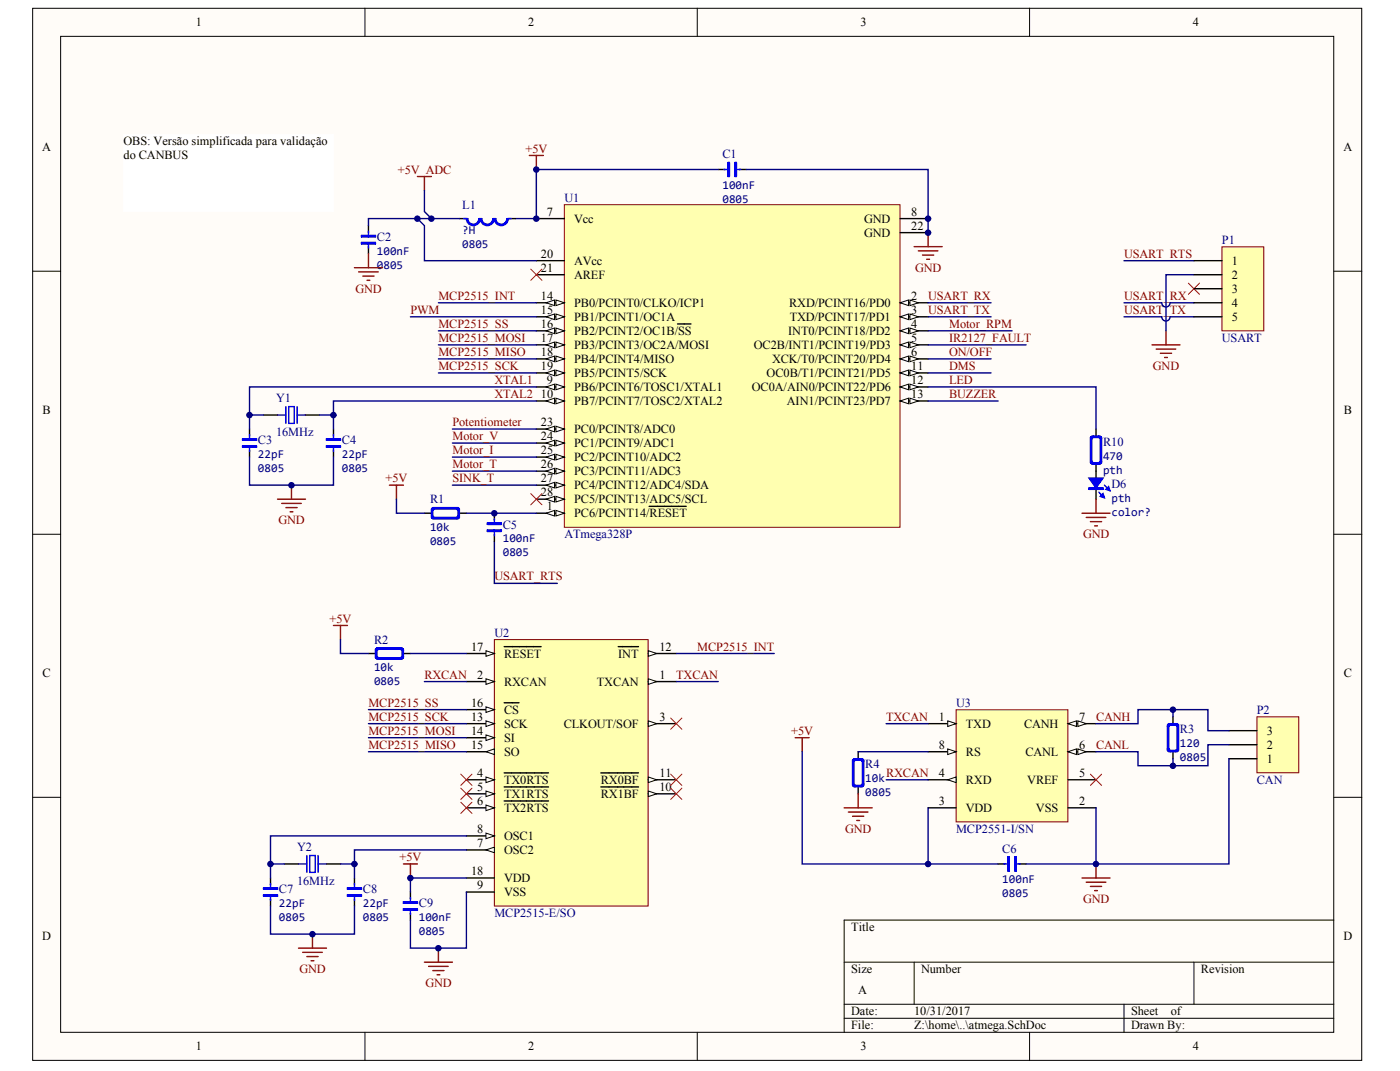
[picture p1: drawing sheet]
<svg xmlns="http://www.w3.org/2000/svg" width="271mm" height="207mm" viewBox="0 0 271 207" stroke-linecap="round" stroke-linejoin="round" font-family="sans-serif">
<defs><g id="words">
<g font-size="2.4">
<text x="37.9" y="5.1">1</text>
<text x="102.2" y="5.1">2</text>
<text x="166.5" y="5.1">3</text>
<text x="230.8" y="5.1">4</text>
<text x="8.2" y="29.1">A</text>
<text x="23.9" y="28.1">OBS: Versão simplificada para validação</text>
<text x="260" y="29.1">A</text>
<text x="23.9" y="30.8">do CANBUS</text>
<text x="105.9" y="41.7">7</text>
<text x="176.4" y="41.7">8</text>
<text x="111.1" y="43.1">Vcc</text>
<text x="167.2" y="43.1">GND</text>
<text x="167.2" y="45.8">GND</text>
<text x="176.4" y="44.4">22</text>
<text x="104.7" y="52.6">21</text>
<text x="104.7" y="49.8">20</text>
<text x="111.1" y="53.9">AREF</text>
<text x="111.1" y="51.2">AVcc</text>
<text x="238.4" y="51.2">1</text>
<text x="238.4" y="53.9">2</text>
<text x="104.7" y="58">14</text>
<text x="111.1" y="59.3">PB0/PCINT0/CLKO/ICP1</text>
<text x="152.7" y="59.3">RXD/PCINT16/PD0</text>
<text x="176.4" y="58">2</text>
<text x="238.4" y="56.6">3</text>
<text x="238.4" y="59.3">4</text>
<text x="104.7" y="60.7">15</text>
<text x="104.7" y="63.4">16</text>
<text x="111.1" y="62.1">PB1/PCINT1/OC1A</text>
<text x="111.1" y="64.8">PB2/PCINT2/OC1B/SS</text>
<text x="152.5" y="64.8">INT0/PCINT18/PD2</text>
<text x="152.8" y="62.1">TXD/PCINT17/PD1</text>
<text x="176.4" y="60.7">3</text>
<text x="176.4" y="63.4">4</text>
<text x="238.4" y="62.1">5</text>
<text x="104.7" y="66.1">17</text>
<text x="104.7" y="68.8">18</text>
<text x="104.7" y="71.5">19</text>
<text x="111.1" y="67.5">PB3/PCINT3/OC2A/MOSI</text>
<text x="111.1" y="70.2">PB4/PCINT4/MISO</text>
<text x="145.9" y="67.5">OC2B/INT1/PCINT19/PD3</text>
<text x="149.4" y="70.2">XCK/T0/PCINT20/PD4</text>
<text x="176.4" y="66.1">5</text>
<text x="176.4" y="68.8">6</text>
<text x="176.4" y="71.5">11</text>
<text x="104.7" y="77">10</text>
<text x="105.9" y="74.3">9</text>
<text x="111.1" y="72.9">PB5/PCINT5/SCK</text>
<text x="111.1" y="75.6">PB6/PCINT6/TOSC1/XTAL1</text>
<text x="145.5" y="75.6">OC0A/AIN0/PCINT22/PD6</text>
<text x="148.4" y="72.9">OC0B/T1/PCINT21/PD5</text>
<text x="176.4" y="74.3">12</text>
<text x="176.4" y="77">13</text>
<text x="8.2" y="80">B</text>
<text x="104.7" y="82.4">23</text>
<text x="111.1" y="78.3">PB7/PCINT7/TOSC2/XTAL2</text>
<text x="111.1" y="83.8">PC0/PCINT8/ADC0</text>
<text x="152.3" y="78.3">AIN1/PCINT23/PD7</text>
<text x="260.1" y="80">B</text>
<text x="104.7" y="85.1">24</text>
<text x="104.7" y="87.8">25</text>
<text x="111.1" y="86.5">PC1/PCINT9/ADC1</text>
<text x="111.1" y="89.2">PC2/PCINT10/ADC2</text>
<text x="104.7" y="90.5">26</text>
<text x="104.7" y="93.2">27</text>
<text x="104.7" y="96">28</text>
<text x="111.1" y="91.9">PC3/PCINT11/ADC3</text>
<text x="111.1" y="94.6">PC4/PCINT12/ADC4/SDA</text>
<text x="105.9" y="98.7">1</text>
<text x="111.1" y="97.3">PC5/PCINT13/ADC5/SCL</text>
<text x="111.1" y="100">PC6/PCINT14/RESET</text>
<text x="91.2" y="125.8">17</text>
<text x="127.6" y="125.8">12</text>
<text x="8.2" y="130.8">C</text>
<text x="92.3" y="131.2">2</text>
<text x="97.6" y="127.2">RESET</text>
<text x="119.6" y="127.2">INT</text>
<text x="127.6" y="131.2">1</text>
<text x="260.1" y="130.8">C</text>
<text x="91.2" y="136.7">16</text>
<text x="97.6" y="132.6">RXCAN</text>
<text x="115.5" y="132.6">TXCAN</text>
<text x="91.2" y="139.4">13</text>
<text x="91.2" y="142.1">14</text>
<text x="97.6" y="140.7">SCK</text>
<text x="97.6" y="143.4">SI</text>
<text x="97.6" y="138">CS</text>
<text x="109.1" y="140.7">CLKOUT/SOF</text>
<text x="127.6" y="139.4">3</text>
<text x="181.7" y="139.4">1</text>
<text x="186.9" y="140.7">TXD</text>
<text x="198.2" y="140.7">CANH</text>
<text x="208.9" y="139.4">7</text>
<text x="245.1" y="142.1">3</text>
<text x="91.2" y="144.8">15</text>
<text x="97.6" y="146.1">SO</text>
<text x="181.7" y="144.8">8</text>
<text x="186.9" y="146.1">RS</text>
<text x="198.4" y="146.1">CANL</text>
<text x="208.9" y="144.8">6</text>
<text x="245.1" y="147.5">1</text>
<text x="245.1" y="144.8">2</text>
<text x="92.3" y="150.2">4</text>
<text x="92.3" y="152.9">5</text>
<text x="92.3" y="155.6">6</text>
<text x="97.6" y="151.6">TX0RTS</text>
<text x="97.6" y="154.3">TX1RTS</text>
<text x="116.3" y="154.3">RX1BF</text>
<text x="116.3" y="151.6">RX0BF</text>
<text x="127.6" y="152.9">10</text>
<text x="127.6" y="150.2">11</text>
<text x="181.7" y="155.6">3</text>
<text x="181.7" y="150.2">4</text>
<text x="186.9" y="151.6">RXD</text>
<text x="198.8" y="151.6">VREF</text>
<text x="208.9" y="155.6">2</text>
<text x="208.9" y="150.2">5</text>
<text x="92.3" y="161.1">8</text>
<text x="97.6" y="157">TX2RTS</text>
<text x="186.9" y="157">VDD</text>
<text x="200.5" y="157">VSS</text>
<text x="92.3" y="163.8">7</text>
<text x="97.6" y="165.1">OSC2</text>
<text x="97.6" y="162.4">OSC1</text>
<text x="91.2" y="169.2">18</text>
<text x="92.3" y="171.9">9</text>
<text x="97.6" y="173.3">VSS</text>
<text x="97.6" y="170.6">VDD</text>
<text x="8.2" y="181.7">D</text>
<text x="164.7" y="180">Title</text>
<text x="260" y="181.7">D</text>
<text x="164.7" y="188.2">Size</text>
<text x="178.3" y="188.2">Number</text>
<text x="232.4" y="188.2">Revision</text>
<text x="164.7" y="196.3">Date:</text>
<text x="166.1" y="192.2">A</text>
<text x="176.9" y="196.3">10/31/2017</text>
<text x="218.9" y="196.3">Sheet</text>
<text x="226.6" y="196.3">of</text>
<text x="37.9" y="203.1">1</text>
<text x="102.2" y="203.1">2</text>
<text x="164.7" y="199">File:</text>
<text x="166.5" y="203.1">3</text>
<text x="176.9" y="199">Z:\home\..\atmega.SchDoc</text>
<text x="218.9" y="199">Drawn By:</text>
<text x="230.8" y="203.1">4</text>
</g>
<g font-size="2.4" fill="#800000">
<text x="101.7" y="29.5">+5V</text>
<text x="77" y="33.6">+5V_ADC</text>
<text x="177.1" y="52.5">GND</text>
<text x="217.5" y="49.8">USART_RTS</text>
<text x="68.8" y="56.6">GND</text>
<text x="84.8" y="58">MCP2515_INT</text>
<text x="179.6" y="58">USART_RX</text>
<text x="217.5" y="58">USART_RX</text>
<text x="79.4" y="60.7">PWM</text>
<text x="84.8" y="63.4">MCP2515_SS</text>
<text x="179.6" y="60.7">USART_TX</text>
<text x="183.7" y="63.4">Motor_RPM</text>
<text x="217.5" y="60.7">USART_TX</text>
<text x="84.8" y="68.8">MCP2515_MISO</text>
<text x="84.8" y="66.1">MCP2515_MOSI</text>
<text x="84.8" y="71.5">MCP2515_SCK</text>
<text x="183.7" y="66.1">IR2127_FAULT</text>
<text x="183.7" y="68.8">ON/OFF</text>
<text x="183.7" y="71.5">DMS</text>
<text x="223.1" y="71.5">GND</text>
<text x="95.7" y="77">XTAL2</text>
<text x="95.7" y="74.3">XTAL1</text>
<text x="183.7" y="74.3">LED</text>
<text x="183.7" y="77">BUZZER</text>
<text x="87.6" y="82.4">Potentiometer</text>
<text x="87.6" y="85.1">Motor_V</text>
<text x="87.6" y="87.8">Motor_I</text>
<text x="74.6" y="93.2">+5V</text>
<text x="87.6" y="90.5">Motor_T</text>
<text x="87.6" y="93.2">SINK_T</text>
<text x="53.9" y="101.4">GND</text>
<text x="209.6" y="104.1">GND</text>
<text x="95.7" y="112.2">USART_RTS</text>
<text x="63.8" y="120.4">+5V</text>
<text x="134.9" y="125.8">MCP2515_INT</text>
<text x="82.1" y="131.2">RXCAN</text>
<text x="130.9" y="131.2">TXCAN</text>
<text x="71.3" y="136.7">MCP2515_SS</text>
<text x="71.3" y="142.1">MCP2515_MOSI</text>
<text x="71.3" y="139.4">MCP2515_SCK</text>
<text x="153.1" y="142.1">+5V</text>
<text x="171.5" y="139.4">TXCAN</text>
<text x="212.1" y="139.4">CANH</text>
<text x="71.3" y="144.8">MCP2515_MISO</text>
<text x="212.1" y="144.8">CANL</text>
<text x="171.5" y="150.2">RXCAN</text>
<text x="163.6" y="161">GND</text>
<text x="77.3" y="166.5">+5V</text>
<text x="209.6" y="174.6">GND</text>
<text x="58" y="188.2">GND</text>
<text x="82.3" y="190.9">GND</text>
</g>
<g font-size="2.4" fill="#000080">
<text x="139.8" y="30.6">C1</text>
<text x="89.4" y="40.4">L1</text>
<text x="109.2" y="39">U1</text>
<text x="72.9" y="46.6">C2</text>
<text x="236.5" y="47.1">P1</text>
<text x="236.5" y="66.1">USART</text>
<text x="53.4" y="77.8">Y1</text>
<text x="49.9" y="85.9">C3</text>
<text x="53.4" y="84.3">16MHz</text>
<text x="66.2" y="85.9">C4</text>
<text x="213.5" y="86.2">R10</text>
<text x="215.1" y="94.3">D6</text>
<text x="83.2" y="97.3">R1</text>
<text x="97.3" y="102.2">C5</text>
<text x="109.2" y="104.1">ATmega328P</text>
<text x="72.4" y="124.4">R2</text>
<text x="95.7" y="123.1">U2</text>
<text x="185" y="136.7">U3</text>
<text x="228.4" y="141.8">R3</text>
<text x="243.2" y="138">P2</text>
<text x="167.4" y="148.6">R4</text>
<text x="243.2" y="151.6">CAN</text>
<text x="185" y="161.1">MCP2551-I/SN</text>
<text x="57.5" y="164.6">Y2</text>
<text x="194" y="164.9">C6</text>
<text x="54" y="172.7">C7</text>
<text x="57.5" y="171.1">16MHz</text>
<text x="70.2" y="172.7">C8</text>
<text x="81.1" y="175.4">C9</text>
<text x="95.7" y="177.3">MCP2515-E/SO</text>
</g>
<g font-size="2.3" fill="#000080">
<text x="139.8" y="36.5">100nF</text>
<text x="139.8" y="39.2">0805</text>
<text x="89.4" y="45.2">?H</text>
<text x="89.4" y="47.9">0805</text>
<text x="72.9" y="49.2">100nF</text>
<text x="72.9" y="52">0805</text>
<text x="49.9" y="88.6">22pF</text>
<text x="66.2" y="88.6">22pF</text>
<text x="213.5" y="88.8">470</text>
<text x="49.9" y="91.3">0805</text>
<text x="66.2" y="91.3">0805</text>
<text x="213.5" y="91.6">pth</text>
<text x="215.1" y="97">pth</text>
<text x="215.1" y="99.7">color?</text>
<text x="83.2" y="102.7">10k</text>
<text x="83.2" y="105.4">0805</text>
<text x="97.3" y="104.9">100nF</text>
<text x="97.3" y="107.6">0805</text>
<text x="72.4" y="129.8">10k</text>
<text x="72.4" y="132.5">0805</text>
<text x="228.4" y="144.5">120</text>
<text x="228.4" y="147.2">0805</text>
<text x="167.4" y="151.2">10k</text>
<text x="167.4" y="154">0805</text>
<text x="194" y="170.8">100nF</text>
<text x="194" y="173.5">0805</text>
<text x="54" y="175.4">22pF</text>
<text x="54" y="178.1">0805</text>
<text x="70.2" y="175.4">22pF</text>
<text x="70.2" y="178.1">0805</text>
<text x="81.1" y="178.1">100nF</text>
<text x="81.1" y="180.8">0805</text>
</g>
</g></defs>
<g fill="#fffcf8" stroke="#000" stroke-width=".19">
<path d="M6.3 1.6h257.2v203.4h-257.2z"/>
<path d="M11.7 7h246.4v192.6h-246.4z"/>
</g>
<g fill="none" stroke="#000" stroke-width=".19">
<path d="M70.6 1.6v5.4M134.9 1.6v5.4M199.2 1.6v5.4M6.3 52.4h5.4M258.1 52.4h5.5M6.3 103.3h5.4M258.1 103.3h5.5M6.3 154.2h5.4M258.1 154.2h5.5M258.1 177.9h-94.7v21.7M70.6 199.6v5.4M134.9 199.6v5.4"/>
<path d="M163.4 186h94.7M163.4 194.2h94.7M163.4 196.9h94.7M176.9 186v8.2M199.2 199.6v5.4M217.5 194.2v5.4M231.1 186v8.2"/>
</g>
<path d="M109.2 39.6h65v62.3h-65z" fill="#ffffb0" stroke="#800000" stroke-width=".19"/>
<path d="M103.8 42.3h5.4M103.8 53.1h5.4M103.8 50.4h5.4M103.8 58.5h5.4M174.2 42.3h5.4M174.2 45h5.4" fill="none" stroke="#000" stroke-width=".27"/>
<g fill="#fffcf8" stroke="#000" stroke-width=".19">
<path d="M107.6 58l1.6 .5-1.6 .6z"/>
<path d="M105.7 58.5l1.6-.5v1.1z"/>
</g>
<path d="M103.8 61.3h5.4" fill="none" stroke="#000" stroke-width=".27"/>
<g fill="#fffcf8" stroke="#000" stroke-width=".19">
<path d="M107.6 60.7l1.6 .6-1.6 .5z"/>
<path d="M105.7 61.3l1.6-.6v1.1z"/>
</g>
<path d="M103.8 64h5.4" fill="none" stroke="#000" stroke-width=".27"/>
<g fill="#fffcf8" stroke="#000" stroke-width=".19">
<path d="M107.6 63.4l1.6 .6-1.6 .5z"/>
<path d="M105.7 64l1.6-.6v1.1z"/>
</g>
<path d="M103.8 66.7h5.4M131.1 62.6h2.6" fill="none" stroke="#000" stroke-width=".27"/>
<g fill="#fffcf8" stroke="#000" stroke-width=".19">
<path d="M107.6 66.1l1.6 .6-1.6 .5z"/>
<path d="M105.7 66.7l1.6-.6v1.1z"/>
</g>
<path d="M103.8 69.4h5.4" fill="none" stroke="#000" stroke-width=".27"/>
<g fill="#fffcf8" stroke="#000" stroke-width=".19">
<path d="M107.6 68.9l1.6 .5-1.6 .5z"/>
<path d="M105.7 69.4l1.6-.5v1z"/>
</g>
<path d="M103.8 72.1h5.4" fill="none" stroke="#000" stroke-width=".27"/>
<g fill="#fffcf8" stroke="#000" stroke-width=".19">
<path d="M107.6 71.6l1.6 .5-1.6 .5z"/>
<path d="M105.7 72.1l1.6-.5v1z"/>
</g>
<path d="M103.8 74.8h5.4" fill="none" stroke="#000" stroke-width=".27"/>
<g fill="#fffcf8" stroke="#000" stroke-width=".19">
<path d="M107.6 74.3l1.6 .5-1.6 .6z"/>
<path d="M105.7 74.8l1.6-.5v1.1z"/>
</g>
<path d="M103.8 77.5h5.4" fill="none" stroke="#000" stroke-width=".27"/>
<g fill="#fffcf8" stroke="#000" stroke-width=".19">
<path d="M107.6 77l1.6 .5-1.6 .6z"/>
<path d="M105.7 77.5l1.6-.5v1.1z"/>
</g>
<path d="M103.8 83h5.4" fill="none" stroke="#000" stroke-width=".27"/>
<g fill="#fffcf8" stroke="#000" stroke-width=".19">
<path d="M107.6 82.4l1.6 .6-1.6 .5z"/>
<path d="M105.7 83l1.6-.6v1.1z"/>
</g>
<path d="M103.8 85.7h5.4" fill="none" stroke="#000" stroke-width=".27"/>
<g fill="#fffcf8" stroke="#000" stroke-width=".19">
<path d="M107.6 85.1l1.6 .6-1.6 .5z"/>
<path d="M105.7 85.7l1.6-.6v1.1z"/>
</g>
<path d="M103.8 88.4h5.4" fill="none" stroke="#000" stroke-width=".27"/>
<g fill="#fffcf8" stroke="#000" stroke-width=".19">
<path d="M107.6 87.8l1.6 .6-1.6 .5z"/>
<path d="M105.7 88.4l1.6-.6v1.1z"/>
</g>
<path d="M103.8 91.1h5.4" fill="none" stroke="#000" stroke-width=".27"/>
<g fill="#fffcf8" stroke="#000" stroke-width=".19">
<path d="M107.6 90.6l1.6 .5-1.6 .5z"/>
<path d="M105.7 91.1l1.6-.5v1z"/>
</g>
<path d="M103.8 93.8h5.4" fill="none" stroke="#000" stroke-width=".27"/>
<g fill="#fffcf8" stroke="#000" stroke-width=".19">
<path d="M107.6 93.3l1.6 .5-1.6 .5z"/>
<path d="M105.7 93.8l1.6-.5v1z"/>
</g>
<path d="M103.8 96.5h5.4" fill="none" stroke="#000" stroke-width=".27"/>
<g fill="#fffcf8" stroke="#000" stroke-width=".19">
<path d="M107.6 96l1.6 .5-1.6 .6z"/>
<path d="M105.7 96.5l1.6-.5v1.1z"/>
</g>
<path d="M103.8 99.2h5.4" fill="none" stroke="#000" stroke-width=".27"/>
<g fill="#fffcf8" stroke="#000" stroke-width=".19">
<path d="M107.6 98.7l1.6 .5-1.6 .6z"/>
<path d="M105.7 99.2l1.6-.5v1.1z"/>
</g>
<path d="M174.2 58.5h5.4M125.6 97.9h7.2" fill="none" stroke="#000" stroke-width=".27"/>
<g fill="#fffcf8" stroke="#000" stroke-width=".19">
<path d="M174.2 58.5l1.6-.5v1.1z"/>
<path d="M176.1 58l1.6 .5-1.6 .6z"/>
</g>
<path d="M174.2 61.3h5.4" fill="none" stroke="#000" stroke-width=".27"/>
<g fill="#fffcf8" stroke="#000" stroke-width=".19">
<path d="M174.2 61.3l1.6-.6v1.1z"/>
<path d="M176.1 60.7l1.6 .6-1.6 .5z"/>
</g>
<path d="M174.2 64h5.4" fill="none" stroke="#000" stroke-width=".27"/>
<g fill="#fffcf8" stroke="#000" stroke-width=".19">
<path d="M174.2 64l1.6-.6v1.1z"/>
<path d="M176.1 63.4l1.6 .6-1.6 .5z"/>
</g>
<path d="M174.2 66.7h5.4" fill="none" stroke="#000" stroke-width=".27"/>
<g fill="#fffcf8" stroke="#000" stroke-width=".19">
<path d="M174.2 66.7l1.6-.6v1.1z"/>
<path d="M176.1 66.1l1.6 .6-1.6 .5z"/>
</g>
<path d="M174.2 69.4h5.4" fill="none" stroke="#000" stroke-width=".27"/>
<g fill="#fffcf8" stroke="#000" stroke-width=".19">
<path d="M174.2 69.4l1.6-.5v1z"/>
<path d="M176.1 68.9l1.6 .5-1.6 .5z"/>
</g>
<path d="M174.2 72.1h5.4" fill="none" stroke="#000" stroke-width=".27"/>
<g fill="#fffcf8" stroke="#000" stroke-width=".19">
<path d="M174.2 72.1l1.6-.5v1z"/>
<path d="M176.1 71.6l1.6 .5-1.6 .5z"/>
</g>
<path d="M174.2 74.8h5.4" fill="none" stroke="#000" stroke-width=".27"/>
<g fill="#fffcf8" stroke="#000" stroke-width=".19">
<path d="M174.2 74.8l1.6-.5v1.1z"/>
<path d="M176.1 74.3l1.6 .5-1.6 .6z"/>
</g>
<path d="M174.2 77.5h5.4" fill="none" stroke="#000" stroke-width=".27"/>
<g fill="#fffcf8" stroke="#000" stroke-width=".19">
<path d="M174.2 77.5l1.6-.5v1.1z"/>
<path d="M176.1 77l1.6 .5-1.6 .6z"/>
</g>
<g fill="none" stroke="#00f" stroke-width=".27">
<path d="M140.1 32.8h1.1M140.9 31.4h.3v2.7h-.3zM142.2 31.4h.3v2.7h-.3zM142.2 32.8h1.1M70 45.5h2.7v.3h-2.7zM70 46.9h2.7v.2h-2.7zM71.3 44.7v1.1M71.3 46.9v1.1M89.7 42.3h.8a1.07 1.07 0 0 0 1.1 1.1 1.07 1.07 0 0 0 1.1-1.1M90.3 42.3a1.34 1.34 0 0 0 1.3 1.3 1.34 1.34 0 0 0 1.3-1.3M90.4 42.3a1.2 1.2 0 0 0 1.2 1.2 1.2 1.2 0 0 0 1.2-1.2M92.7 42.3h.5a1.07 1.07 0 0 0 1.1 1.1 1.07 1.07 0 0 0 1.1-1.1"/>
<path d="M93 42.3a1.34 1.34 0 0 0 1.3 1.3 1.34 1.34 0 0 0 1.3-1.3M93.1 42.3a1.2 1.2 0 0 0 1.2 1.2 1.2 1.2 0 0 0 1.2-1.2M95.4 42.3h.5a1.07 1.07 0 0 0 1.1 1.1 1.07 1.07 0 0 0 1.1-1.1M95.7 42.3a1.34 1.34 0 0 0 1.3 1.3 1.34 1.34 0 0 0 1.4-1.3M95.8 42.3a1.2 1.2 0 0 0 1.2 1.2 1.2 1.2 0 0 0 1.2-1.2M98.1 42.3h.8M55.3 78.6v3.3M55.9 78.6h1.1v3.3h-1.1zM57.5 78.6v3.3M46.9 84.9h2.7v.2h-2.7zM46.9 86.2h2.7v.3h-2.7zM48.3 84v1.1"/>
<path d="M48.3 86.2v1.1M53.7 80.2h1.6M57.5 80.2h1.6M63.2 84.9h2.7v.2h-2.7zM63.2 86.2h2.7v.3h-2.7zM64.5 84v1.1M64.5 86.2v1.1M83.5 99.8l.5 .5M83.6 98.3h5.2v1.9h-5.2zM83.8 98.1h4.8l.3 .3v1.6l-.3 .3h-4.8l-.3-.3v-1.6zM84 98.4h4.4l.2 .3v1.1l-.2 .2h-4.4l-.2-.2v-1.1zM84 98.1l-.5 .6"/>
<path d="M88.4 98.1l.5 .6M88.9 99.8l-.5 .5M94.3 102.5h2.7v.3h-2.7zM94.3 101.1h2.7v.3h-2.7zM95.7 100.3v1.1M95.7 102.5v1.1"/>
</g>
<g fill="none" stroke="#000" stroke-width=".27">
<path d="M139 32.8h1.4M143.1 32.8h1.3M71.3 43.6v1.4M71.3 47.7v1.3M88.9 42.3h1.4M98.4 42.3h1.3M48.3 83v1.3M48.3 87v1.4M51 80.2h2.7M59.1 80.2h2.7M64.5 83v1.3M64.5 87v1.4"/>
<path d="M82.1 99.2h1.4M88.9 99.2h1.4M95.7 99.2v1.4M95.7 103.3v1.4"/>
</g>
<g fill="#00f" stroke="#00f" stroke-width=".19">
<path d="M63.2 86.2h2.7v.3h-2.7z"/>
<path d="M63.2 84.9h2.7v.2h-2.7z"/>
<path d="M46.9 86.2h2.7v.3h-2.7z"/>
<path d="M46.9 84.9h2.7v.2h-2.7z"/>
<path d="M94.3 101.2h2.7v.2h-2.7z"/>
<path d="M94.3 102.5h2.7v.3h-2.7z"/>
<path d="M140.9 31.4h.2v2.7h-.2z"/>
<path d="M142.2 31.4h.3v2.7h-.3z"/>
<path d="M70 46.9h2.6v.2h-2.6z"/>
<path d="M70 45.5h2.6v.3h-2.6z"/>
</g>
<g fill="none" stroke="#800000" stroke-width=".27">
<path d="M80.8 34.1h2.7M82.1 34.1v2.7M102.4 30.1h2.8M103.8 30.1v2.7M68.6 51.8h5.4M69.4 52.6h3.8M70.2 53.4h2.2M71 54.2h.6M71.3 49v2.8M176.9 47.7h5.4M177.7 48.5h3.8M178.5 49.3h2.2"/>
<path d="M179.3 50.1h.6M179.6 45v2.7M222.9 66.7h5.5M223.7 67.5h3.8M224.6 68.3h2.1M225.4 69.1h.5M225.6 64v2.7M53.7 96.5h5.4M54.5 97.3h3.8M55.3 98.1h2.2M56.1 99h.6M56.4 93.8v2.7"/>
<path d="M75.4 93.8h2.7M76.7 93.8v2.7"/>
</g>
<g fill="none" stroke="#000080" stroke-width=".27">
<path d="M82.1 36.8v4.1l1.4 1.4M139 32.8h-35.2v9.5h-4.1M144.4 32.8h35.2v12.2M80.8 42.3l1.3 1.3v6.8h21.7M84.8 58.5h19M88.9 42.3h-17.6v1.3M179.6 58.5h12.2M217.5 58.5h7.3a.8 .8 0 0 0 .8 .9 .8 .8 0 0 0 .8-.9M217.5 50.4h13.6M226.5 58.5h4.6M231.1 53.1h-5.5v10.9M79.4 61.3h24.4"/>
<path d="M84.8 64h19M84.8 66.7h19M84.8 69.4h19M84.8 72.1h19M103.8 74.8h-55.5v5.4M103.8 77.5h-39.3v2.7M179.6 61.3h12.2M179.6 64h16.3M179.6 66.7h19M179.6 69.4h12.2M179.6 72.1h12.2M179.6 77.5h13.6"/>
<path d="M217.5 61.3h7.3a.8 .8 0 0 0 .8 .8 .8 .8 0 0 0 .8-.8M226.5 61.3h4.6M48.3 88.4v5.4h16.2v-5.4M51 80.2h-2.7v2.8M61.8 80.2h2.7v2.8M76.7 96.5v2.7h5.4M87.6 83h16.2M87.6 85.7h16.2M87.6 88.4h16.2M87.6 91.1h16.2M87.6 93.8h16.2M90.3 99.2h13.5"/>
<path d="M95.7 104.7v8.1h12.2"/>
</g>
<path d="M102.7 52l2.2 2.2M104.9 52l-2.2 2.2M230 54.7l2.1 2.2M232.1 54.7l-2.1 2.2M102.7 95.4l2.2 2.2M104.9 95.4l-2.2 2.2" fill="none" stroke="#f00" stroke-width=".19"/>
<path d="M236.5 47.7h8.1v16.3h-8.1z" fill="#ffffb0" stroke="#800000" stroke-width=".19"/>
<path d="M231.1 50.4h5.4M231.1 53.1h5.4M231.1 55.8h5.4M231.1 58.5h5.4M231.1 61.3h5.4" fill="none" stroke="#000" stroke-width=".27"/>
<path d="M23.9 26h40.6v14.9h-40.6z" fill="#fff" stroke="#fff" stroke-width=".19"/>
<path d="M95.7 123.7h29.7v51.5h-29.7z" fill="#ffffb0" stroke="#800000" stroke-width=".19"/>
<path d="M125.5 131.8h5.4" fill="none" stroke="#000" stroke-width=".27"/>
<path d="M125.5 131.2l1.6 .6-1.6 .5z" fill="#fffcf8" stroke="#000" stroke-width=".19"/>
<path d="M90.3 131.8h5.4" fill="none" stroke="#000" stroke-width=".27"/>
<path d="M94 131.2l1.7 .6-1.7 .5z" fill="#fffcf8" stroke="#000" stroke-width=".19"/>
<path d="M125.5 139.9h5.4" fill="none" stroke="#000" stroke-width=".27"/>
<path d="M125.5 139.4l1.6 .5-1.6 .6z" fill="#fffcf8" stroke="#000" stroke-width=".19"/>
<path d="M90.3 150.8h5.4" fill="none" stroke="#000" stroke-width=".27"/>
<path d="M94 150.2l1.7 .6-1.7 .5z" fill="#fffcf8" stroke="#000" stroke-width=".19"/>
<path d="M90.3 153.5h5.4M97.6 149.4h8.6" fill="none" stroke="#000" stroke-width=".27"/>
<path d="M94 152.9l1.7 .6-1.7 .5z" fill="#fffcf8" stroke="#000" stroke-width=".19"/>
<path d="M90.3 156.2h5.4M97.6 152.2h8.6" fill="none" stroke="#000" stroke-width=".27"/>
<path d="M94 155.7l1.7 .5-1.7 .5z" fill="#fffcf8" stroke="#000" stroke-width=".19"/>
<path d="M97.6 154.9h8.6M90.3 164.3h5.4" fill="none" stroke="#000" stroke-width=".27"/>
<path d="M94 164.3l1.7-.5v1.1z" fill="#fffcf8" stroke="#000" stroke-width=".19"/>
<path d="M90.3 161.6h5.4" fill="none" stroke="#000" stroke-width=".27"/>
<path d="M94 161.1l1.7 .5-1.7 .6z" fill="#fffcf8" stroke="#000" stroke-width=".19"/>
<path d="M125.5 153.5h5.4M90.3 172.5h5.4" fill="none" stroke="#000" stroke-width=".27"/>
<path d="M125.5 152.9l1.6 .6-1.6 .5z" fill="#fffcf8" stroke="#000" stroke-width=".19"/>
<path d="M116.3 152.2h7.3M125.5 150.8h5.4" fill="none" stroke="#000" stroke-width=".27"/>
<path d="M125.5 150.2l1.6 .6-1.6 .5z" fill="#fffcf8" stroke="#000" stroke-width=".19"/>
<path d="M125.5 126.4h5.4M116.3 149.4h7.3" fill="none" stroke="#000" stroke-width=".27"/>
<path d="M125.5 125.8l1.6 .6-1.6 .5z" fill="#fffcf8" stroke="#000" stroke-width=".19"/>
<path d="M90.3 139.9h5.4M119.6 125h4" fill="none" stroke="#000" stroke-width=".27"/>
<path d="M94 139.4l1.7 .5-1.7 .6z" fill="#fffcf8" stroke="#000" stroke-width=".19"/>
<path d="M90.3 142.6h5.4" fill="none" stroke="#000" stroke-width=".27"/>
<path d="M94 142.1l1.7 .5-1.7 .6z" fill="#fffcf8" stroke="#000" stroke-width=".19"/>
<path d="M90.3 145.3h5.4" fill="none" stroke="#000" stroke-width=".27"/>
<path d="M94 145.3l1.7-.5v1.1z" fill="#fffcf8" stroke="#000" stroke-width=".19"/>
<path d="M90.3 137.2h5.4" fill="none" stroke="#000" stroke-width=".27"/>
<path d="M94 136.7l1.7 .5-1.7 .6z" fill="#fffcf8" stroke="#000" stroke-width=".19"/>
<path d="M90.3 126.4h5.4M97.6 135.9h2.8" fill="none" stroke="#000" stroke-width=".27"/>
<path d="M94 125.8l1.7 .6-1.7 .5z" fill="#fffcf8" stroke="#000" stroke-width=".19"/>
<path d="M97.6 125h7.1M90.3 169.8h5.4" fill="none" stroke="#000" stroke-width=".27"/>
<path d="M185 137.2h21.7v21.7h-21.7z" fill="#ffffb0" stroke="#800000" stroke-width=".19"/>
<path d="M179.6 139.9h5.4" fill="none" stroke="#000" stroke-width=".27"/>
<path d="M183.4 139.4l1.6 .5-1.6 .6z" fill="#fffcf8" stroke="#000" stroke-width=".19"/>
<path d="M179.6 156.2h5.4M179.6 150.8h5.4M206.7 156.2h5.4" fill="none" stroke="#000" stroke-width=".27"/>
<path d="M183.4 150.8l1.6-.6v1.1z" fill="#fffcf8" stroke="#000" stroke-width=".19"/>
<path d="M206.7 150.8h5.4M206.7 145.3h5.4" fill="none" stroke="#000" stroke-width=".27"/>
<g fill="#fffcf8" stroke="#000" stroke-width=".19">
<path d="M206.7 145.3l1.6-.5v1.1z"/>
<path d="M208.6 144.8l1.6 .5-1.6 .6z"/>
</g>
<path d="M206.7 139.9h5.4" fill="none" stroke="#000" stroke-width=".27"/>
<g fill="#fffcf8" stroke="#000" stroke-width=".19">
<path d="M206.7 139.9l1.6-.5v1.1z"/>
<path d="M208.6 139.4l1.6 .5-1.6 .6z"/>
</g>
<path d="M179.6 145.3h5.4" fill="none" stroke="#000" stroke-width=".27"/>
<path d="M183.4 144.8l1.6 .5-1.6 .6z" fill="#fffcf8" stroke="#000" stroke-width=".19"/>
<g fill="none" stroke="#000080" stroke-width=".27">
<path d="M65.9 123.6v2.8h5.4M71.3 137.2h19M71.3 139.9h19M79.4 126.4h10.9M82.1 131.8h8.2M130.9 126.4h18.9M130.9 131.8h8.1M171.5 139.9h8.1M71.3 142.6h19M71.3 145.3h19M155.2 145.3v21.7h24.4M166.1 145.3h13.5"/>
<path d="M171.5 150.8h8.1M179.6 156.2v10.8h13.6M212.1 156.2v10.8h-13.5M52.4 175.2v5.4h16.2v-5.4M55.1 167h-2.7v2.8M65.9 167h2.7v2.8M90.3 161.6h-37.9v5.4M90.3 164.3h-21.7v2.7M90.3 169.8h-10.9v2.7M90.3 172.5v10.8h-10.9v-5.4"/>
</g>
<g fill="none" stroke="#f00" stroke-width=".19">
<path d="M129.8 138.8l2.2 2.2M132 138.8l-2.2 2.2M89.2 149.7l2.1 2.2M89.2 152.4l2.1 2.2M89.2 155.1l2.1 2.2M91.3 149.7l-2.1 2.2M91.3 152.4l-2.1 2.2M91.3 155.1l-2.1 2.2M129.8 149.7l2.2 2.2M129.8 152.4l2.2 2.2M132 149.7l-2.2 2.2M132 152.4l-2.2 2.2"/>
<path d="M211 149.7l2.2 2.2M213.2 149.7l-2.2 2.2"/>
</g>
<g fill="none" stroke="#000" stroke-width=".27">
<path d="M71.3 126.4h1.4M78.1 126.4h1.3M166.1 145.3v1.4M166.1 152.1v1.4M52.4 169.8v1.3M52.4 173.8v1.4M55.1 167h2.7M63.2 167h2.7M68.6 169.8v1.3M68.6 173.8v1.4M79.4 172.5v1.3M79.4 176.5v1.4"/>
<path d="M193.2 167h1.3M197.2 167h1.4"/>
</g>
<g fill="none" stroke="#00f" stroke-width=".27">
<path d="M72.7 126.9l.5 .5M72.8 125.4h5.1v1.9h-5.1zM72.9 125.3h4.9l.3 .2v1.7l-.3 .2h-4.9l-.2-.2v-1.7zM73.2 125.5h4.3l.3 .3v1.1l-.3 .3h-4.3l-.3-.3v-1.1zM73.2 125.3l-.5 .5M77.5 125.3l.6 .5M78.1 126.9l-.6 .5M165 151.6l.5 .5M165.1 146.8h1.9v5.2h-1.9zM165.3 146.7h1.6l.3 .3v4.9l-.3 .2h-1.6l-.3-.2v-4.9zM165.5 147h1.1l.3 .2v4.4l-.3 .3h-1.1l-.2-.3v-4.4zM165.5 146.7l-.5 .5"/>
<path d="M166.6 146.7l.6 .5M167.2 151.6l-.6 .5M51 171.7h2.7v.2h-2.7zM51 173h2.7v.3h-2.7zM52.4 170.8v1.1M52.4 173v1.1M57.8 167h1.6M59.4 165.4v3.3M59.9 165.4h1.1v3.3h-1.1zM61.6 167h1.6M61.6 165.4v3.3M67.2 171.7h2.8v.2h-2.8z"/>
<path d="M67.2 173h2.8v.3h-2.8zM68.6 170.8v1.1M68.6 173v1.1M78.1 175.7h2.7v.3h-2.7zM78.1 174.4h2.7v.2h-2.7zM79.4 173.6v1M79.4 175.7v1.1M194.2 167h1.1M195 165.7h.3v2.7h-.3zM196.4 167h1.1M196.4 165.7h.3v2.7h-.3z"/>
</g>
<g fill="none" stroke="#800000" stroke-width=".27">
<path d="M64.5 120.9h2.7M65.9 120.9v2.7M153.9 142.6h2.7M155.2 142.6v2.7M163.4 156.2h5.4M164.2 157h3.8M165 157.8h2.2M165.8 158.6h.5M166.1 153.5v2.7M78.1 167h2.7M79.4 167v2.8M209.4 169.8h5.4"/>
<path d="M210.2 170.6h3.8M211 171.4h2.2M211.8 172.2h.6M212.1 167v2.8M57.8 183.3h5.4M58.6 184.1h3.8M59.4 185h2.2M60.2 185.8h.5M60.5 180.6v2.7M82.1 186h5.5M82.9 186.9h3.8M83.8 187.7h2.1"/>
<path d="M84.6 188.5h.5M84.8 183.3v2.7"/>
</g>
<g fill="#00f" stroke="#00f" stroke-width=".19">
<path d="M67.2 173h2.7v.3h-2.7z"/>
<path d="M67.2 171.7h2.7v.2h-2.7z"/>
<path d="M51 173h2.7v.3h-2.7z"/>
<path d="M51 171.7h2.7v.2h-2.7z"/>
<path d="M78.1 174.4h2.7v.2h-2.7z"/>
<path d="M78.1 175.8h2.7v.2h-2.7z"/>
<path d="M195 165.7h.3v2.7h-.3z"/>
<path d="M196.4 165.7h.2v2.7h-.2z"/>
</g>
<path d="M243.2 138.6h8.1v10.8h-8.1z" fill="#ffffb0" stroke="#800000" stroke-width=".19"/>
<path d="M212.1 83v1.3M212.1 89.7v2.8M212.1 94.3v2.2M227 138.6v1.3M227 145.3v1.4M237.8 146.7h5.4M237.8 144h5.4M237.8 141.3h5.4" fill="none" stroke="#000" stroke-width=".27"/>
<path d="M179.6 74.8h32.5v8.2M227 138.6v-1.4h6.8v4.1h4M227 137.2h-6.8v2.7h-8.1M212.1 145.3h8.1v2.8h6.8M237.8 146.7v20.3h-25.7M237.8 144h-4v4.1h-6.8v-1.4" fill="none" stroke="#000080" stroke-width=".27"/>
<g fill="none" stroke="#00f" stroke-width=".27">
<path d="M210.8 94.3h2.7v.3h-2.7zM211 89.2l.6 .5M211.2 84.4h1.9v5.2h-1.9zM211.3 84.3h1.6l.3 .3v4.9l-.3 .2h-1.6l-.3-.2v-4.9zM211.6 84.6h1l.3 .3v4.3l-.3 .3h-1l-.3-.3v-4.3zM211.6 84.3l-.6 .6M212.6 95.2l1.1 1M212.6 84.3l.6 .6M213.2 89.2l-.6 .5M213.7 93.8l1.1 1.1M226.2 139.9h1.6l.3 .3v4.9l-.3 .2h-1.6l-.3-.2v-4.9zM226.5 139.9l-.6 .6"/>
<path d="M227.5 139.9l.6 .6M225.9 144.8l.6 .5M226.1 140.1h1.8v5.1h-1.8zM226.5 140.2h1l.3 .3v4.3l-.3 .3h-1l-.3-.3v-4.3zM228.1 144.8l-.6 .5"/>
</g>
<g fill="#00f" stroke="#00f" stroke-width=".27">
<path d="M210.8 92.5h2.7l-1.4 1.8z"/>
<path d="M213.5 95.4l.2 .8-.8-.2z"/>
<path d="M214.5 94.1l.3 .8-.8-.3z"/>
</g>
<path d="M210.8 94.4h2.6v.2h-2.6z" fill="#00f" stroke="#00f" stroke-width=".19"/>
<path d="M209.4 99.2h5.4M212.1 96.5v2.7M210.2 100h3.8M211 100.9h2.2M211.8 101.7h.6" fill="none" stroke="#800000" stroke-width=".27"/>
<g fill="#000080" stroke="#000080" stroke-width=".19">
<circle cx="48.3" cy="80.3" r=".53"/>
<circle cx="52.3" cy="167.1" r=".53"/>
<circle cx="56.4" cy="93.8" r=".53"/>
<circle cx="60.5" cy="180.6" r=".53"/>
<circle cx="64.5" cy="80.3" r=".53"/>
<circle cx="68.6" cy="167.1" r=".53"/>
<circle cx="79.4" cy="169.8" r=".53"/>
<circle cx="80.8" cy="42.3" r=".53"/>
<circle cx="83.5" cy="42.3" r=".53"/>
<circle cx="84.8" cy="183.3" r=".53"/>
<circle cx="95.7" cy="99.2" r=".53"/>
<circle cx="103.8" cy="42.3" r=".53"/>
<circle cx="103.8" cy="32.8" r=".53"/>
<circle cx="179.6" cy="167.1" r=".53"/>
<circle cx="179.6" cy="45" r=".53"/>
<circle cx="179.6" cy="42.3" r=".53"/>
<circle cx="212.1" cy="167.1" r=".53"/>
<circle cx="227" cy="148.1" r=".53"/>
<circle cx="227" cy="137.2" r=".53"/>
</g>
<use href="#words"/>
</svg>
